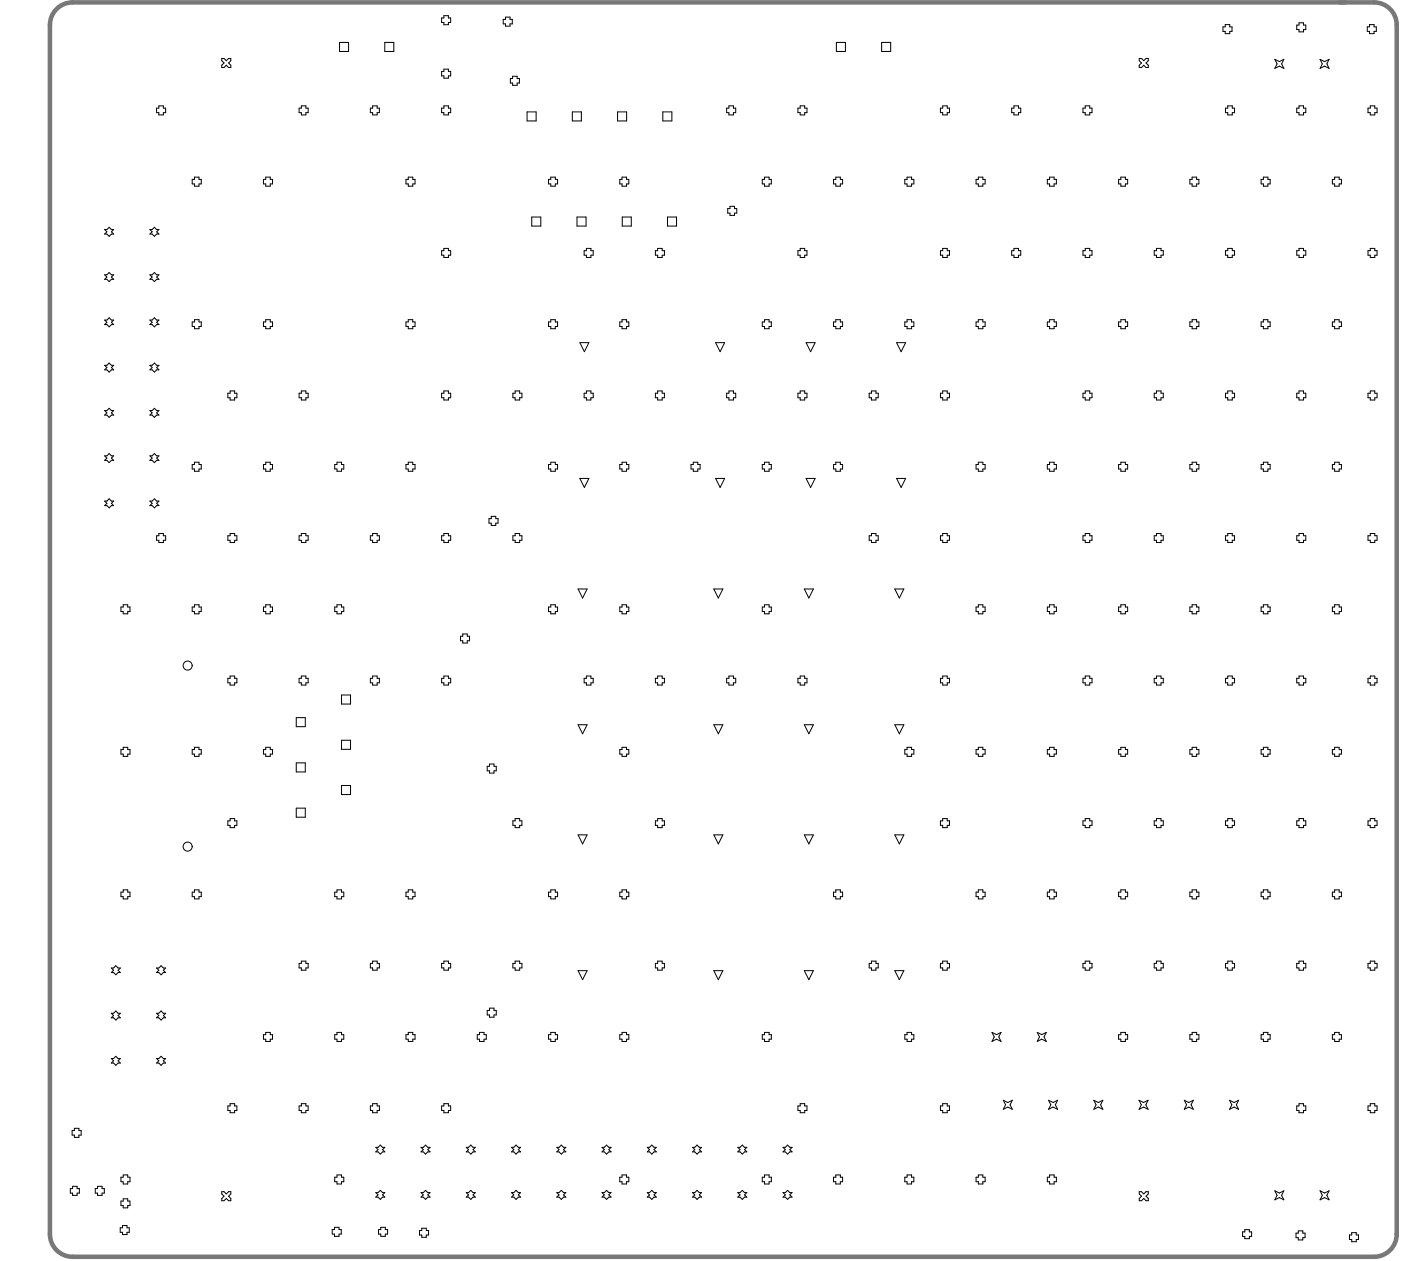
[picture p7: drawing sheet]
<svg xmlns="http://www.w3.org/2000/svg" width="131mm" height="118mm" viewBox="0 0 131 118" stroke-linecap="round" stroke-linejoin="round" font-family="sans-serif">
<g fill="none" stroke="#000" stroke-width=".09">
<path d="M14.8 9.9h.5v.2h.2v.4h-.2v.2h-.5v-.2h-.2v-.4h.2zM18.2 16.6h.4v.2h.2v.4h-.2v.2h-.4v-.2h-.2v-.4h.2zM20.7 5.5h.2l.2 .2 .3-.2h.2v.2l-.2 .2 .2 .2v.2h-.2l-.3-.2-.2 .2h-.2v-.2l.2-.2-.2-.2zM24.8 16.6h.4v.2h.3v.4h-.3v.2h-.4v-.2h-.2v-.4h.2zM28.2 9.9h.4v.2h.2v.4h-.2v.2h-.4v-.2h-.3v-.4h.3zM31.7 4h.9v.8h-.9zM34.8 9.9h.4v.2h.2v.4h-.2v.2h-.4v-.2h-.2v-.4h.2zM35.9 4h.9v.8h-.9zM38.1 16.6h.5v.2h.2v.4h-.2v.2h-.5v-.2h-.2v-.4h.2zM41.5 9.9h.4v.2h.2v.4h-.2v.2h-.4v-.2h-.2v-.4h.2zM41.5 1.5h.4v.2h.2v.4h-.2v.2h-.4v-.2h-.2v-.4h.2zM41.5 6.5h.4v.2h.2v.4h-.2v.2h-.4v-.2h-.2v-.4h.2z"/>
<path d="M47.2 1.6h.4v.2h.3v.4h-.3v.2h-.4v-.2h-.2v-.4h.2zM47.9 7.1h.4v.2h.2v.5h-.2v.2h-.4v-.2h-.2v-.5h.2zM49.2 10.5h.9v.8h-.9zM51.5 16.6h.4v.2h.2v.4h-.2v.2h-.4v-.2h-.3v-.4h.3zM53.5 10.5h.8v.8h-.8zM57.7 10.5h.8v.8h-.8zM58.1 16.6h.4v.2h.2v.4h-.2v.2h-.4v-.2h-.2v-.4h.2zM61.9 10.5h.9v.8h-.9zM68.1 9.9h.4v.2h.2v.4h-.2v.2h-.4v-.2h-.2v-.4h.2zM68.2 19.3h.4v.2h.2v.4h-.2v.2h-.4v-.2h-.2v-.4h.2zM71.4 16.6h.4v.2h.3v.4h-.3v.2h-.4v-.2h-.2v-.4h.2zM74.8 9.9h.4v.2h.2v.4h-.2v.2h-.4v-.2h-.3v-.4h.3z"/>
<path d="M78.1 16.6h.4v.2h.2v.4h-.2v.2h-.4v-.2h-.2v-.4h.2zM78.1 4h.9v.8h-.9zM82.4 4h.8v.8h-.8zM84.7 16.6h.5v.2h.2v.4h-.2v.2h-.5v-.2h-.2v-.4h.2zM88.1 9.9h.4v.2h.2v.4h-.2v.2h-.4v-.2h-.2v-.4h.2zM91.4 16.6h.4v.2h.2v.4h-.2v.2h-.4v-.2h-.2v-.4h.2zM94.7 9.9h.4v.2h.3v.4h-.3v.2h-.4v-.2h-.2v-.4h.2zM98.1 16.6h.4v.2h.2v.4h-.2v.2h-.4v-.2h-.3v-.4h.3zM101.4 9.9h.4v.2h.2v.4h-.2v.2h-.4v-.2h-.2v-.4h.2zM104.7 16.6h.4v.2h.2v.4h-.2v.2h-.4v-.2h-.2v-.4h.2zM106.4 5.5h.2l.2 .2 .3-.2h.2v.2l-.2 .2 .2 .2v.2h-.2l-.3-.2-.2 .2h-.2v-.2l.2-.2-.2-.2zM111.4 16.6h.4v.2h.2v.4h-.2v.2h-.4v-.2h-.2v-.4h.2z"/>
<path d="M114.5 2.3h.4v.2h.2v.4h-.2v.2h-.4v-.2h-.3v-.4h.3zM114.7 9.9h.4v.2h.2v.4h-.2v.2h-.4v-.2h-.2v-.4h.2zM118 16.6h.4v.2h.3v.4h-.3v.2h-.4v-.2h-.2v-.4h.2zM119.1 5.5l.4 .3 .4-.3-.2 .5 .2 .4-.4-.2-.4 .2 .2-.4zM121.4 9.9h.4v.2h.2v.4h-.2v.2h-.4v-.2h-.3v-.4h.3zM121.4 2.1h.4v.2h.2v.5h-.2v.2h-.4v-.2h-.3v-.5h.3zM123.3 5.5l.4 .3 .5-.3-.2 .5 .2 .4-.5-.2-.4 .2 .2-.4zM124.7 16.6h.4v.2h.2v.4h-.2v.2h-.4v-.2h-.2v-.4h.2zM127.9 2.3h.5v.2h.2v.4h-.2v.2h-.5v-.2h-.2v-.4h.2zM128 9.9h.4v.2h.2v.4h-.2v.2h-.4v-.2h-.2v-.4h.2zM9.8 38.4h.2l.2-.2 .2 .2h.2l-.2 .2 .2 .2h-.2l-.2 .2-.2-.2h-.2l.2-.2zM9.8 34.1h.2l.2-.2 .2 .2h.2l-.2 .2 .2 .3h-.2l-.2 .2-.2-.2h-.2l.2-.3z"/>
<path d="M9.8 29.9h.2l.2-.2 .2 .2h.2l-.2 .2 .2 .2h-.2l-.2 .2-.2-.2h-.2l.2-.2zM9.8 25.7h.2l.2-.2 .2 .2h.2l-.2 .2 .2 .2h-.2l-.2 .2-.2-.2h-.2l.2-.2zM9.8 21.4h.2l.2-.2 .2 .2h.2l-.2 .3 .2 .2h-.2l-.2 .2-.2-.2h-.2l.2-.2zM14 38.4h.2l.2-.2 .2 .2h.2l-.2 .2 .2 .2h-.2l-.2 .2-.2-.2h-.2l.2-.2zM14 34.1h.2l.2-.2 .2 .2h.2l-.2 .2 .2 .3h-.2l-.2 .2-.2-.2h-.2l.2-.3zM14 29.9h.2l.2-.2 .2 .2h.2l-.2 .2 .2 .2h-.2l-.2 .2-.2-.2h-.2l.2-.2zM14 25.7h.2l.2-.2 .2 .2h.2l-.2 .2 .2 .2h-.2l-.2 .2-.2-.2h-.2l.2-.2zM14 21.4h.2l.2-.2 .2 .2h.2l-.2 .3 .2 .2h-.2l-.2 .2-.2-.2h-.2l.2-.2zM18.2 29.9h.4v.2h.2v.4h-.2v.2h-.4v-.2h-.2v-.4h.2zM21.5 36.5h.4v.2h.2v.5h-.2v.2h-.4v-.2h-.2v-.5h.2zM24.8 29.9h.4v.2h.3v.4h-.3v.2h-.4v-.2h-.2v-.4h.2zM28.2 36.5h.4v.2h.2v.5h-.2v.2h-.4v-.2h-.3v-.5h.3z"/>
<path d="M38.1 29.9h.5v.2h.2v.4h-.2v.2h-.5v-.2h-.2v-.4h.2zM41.5 36.5h.4v.2h.2v.5h-.2v.2h-.4v-.2h-.2v-.5h.2zM41.5 23.2h.4v.2h.2v.4h-.2v.3h-.4v-.3h-.2v-.4h.2zM48.1 36.5h.4v.2h.3v.5h-.3v.2h-.4v-.2h-.2v-.5h.2zM49.7 20.3h.8v.8h-.8zM51.5 29.9h.4v.2h.2v.4h-.2v.2h-.4v-.2h-.3v-.4h.3zM53.9 20.3h.8v.8h-.8zM54.2 32h.8l-.4 .9zM54.8 36.5h.4v.2h.2v.5h-.2v.2h-.4v-.2h-.2v-.5h.2zM54.8 23.2h.4v.2h.2v.4h-.2v.3h-.4v-.3h-.2v-.4h.2zM58.1 29.9h.4v.2h.2v.4h-.2v.2h-.4v-.2h-.2v-.4h.2zM58.1 20.3h.9v.8h-.9z"/>
<path d="M61.4 36.5h.5v.2h.2v.5h-.2v.2h-.5v-.2h-.2v-.5h.2zM61.4 23.2h.5v.2h.2v.4h-.2v.3h-.5v-.3h-.2v-.4h.2zM62.4 20.3h.8v.8h-.8zM66.9 32h.8l-.4 .9zM68.1 36.5h.4v.2h.2v.5h-.2v.2h-.4v-.2h-.2v-.5h.2zM71.4 29.9h.4v.2h.3v.4h-.3v.2h-.4v-.2h-.2v-.4h.2zM74.8 36.5h.4v.2h.2v.5h-.2v.2h-.4v-.2h-.3v-.5h.3zM74.8 23.2h.4v.2h.2v.4h-.2v.3h-.4v-.3h-.3v-.4h.3zM75.3 32h.9l-.5 .9zM78.1 29.9h.4v.2h.2v.4h-.2v.2h-.4v-.2h-.2v-.4h.2zM81.4 36.5h.4v.2h.2v.5h-.2v.2h-.4v-.2h-.2v-.5h.2zM83.8 32h.8l-.4 .9z"/>
<path d="M84.7 29.9h.5v.2h.2v.4h-.2v.2h-.5v-.2h-.2v-.4h.2zM88.1 36.5h.4v.2h.2v.5h-.2v.2h-.4v-.2h-.2v-.5h.2zM88.1 23.2h.4v.2h.2v.4h-.2v.3h-.4v-.3h-.2v-.4h.2zM91.4 29.9h.4v.2h.2v.4h-.2v.2h-.4v-.2h-.2v-.4h.2zM94.7 23.2h.4v.2h.3v.4h-.3v.3h-.4v-.3h-.2v-.4h.2zM98.1 29.9h.4v.2h.2v.4h-.2v.2h-.4v-.2h-.3v-.4h.3zM101.4 36.5h.4v.2h.2v.5h-.2v.2h-.4v-.2h-.2v-.5h.2zM101.4 23.2h.4v.2h.2v.4h-.2v.3h-.4v-.3h-.2v-.4h.2zM104.7 29.9h.4v.2h.2v.4h-.2v.2h-.4v-.2h-.2v-.4h.2zM108 36.5h.5v.2h.2v.5h-.2v.2h-.5v-.2h-.2v-.5h.2zM108 23.2h.5v.2h.2v.4h-.2v.3h-.5v-.3h-.2v-.4h.2zM111.4 29.9h.4v.2h.2v.4h-.2v.2h-.4v-.2h-.2v-.4h.2z"/>
<path d="M114.7 36.5h.4v.2h.2v.5h-.2v.2h-.4v-.2h-.2v-.5h.2zM114.7 23.2h.4v.2h.2v.4h-.2v.3h-.4v-.3h-.2v-.4h.2zM118 29.9h.4v.2h.3v.4h-.3v.2h-.4v-.2h-.2v-.4h.2zM121.4 36.5h.4v.2h.2v.5h-.2v.2h-.4v-.2h-.3v-.5h.3zM121.4 23.2h.4v.2h.2v.4h-.2v.3h-.4v-.3h-.3v-.4h.3zM124.7 29.9h.4v.2h.2v.4h-.2v.2h-.4v-.2h-.2v-.4h.2zM128 36.5h.4v.2h.2v.5h-.2v.2h-.4v-.2h-.2v-.5h.2zM128 23.2h.4v.2h.2v.4h-.2v.3h-.4v-.3h-.2v-.4h.2zM9.8 46.8h.2l.2-.2 .2 .2h.2l-.2 .2 .2 .2h-.2l-.2 .3-.2-.3h-.2l.2-.2zM9.8 42.6h.2l.2-.2 .2 .2h.2l-.2 .2 .2 .2h-.2l-.2 .2-.2-.2h-.2l.2-.2zM11.5 56.5h.4v.2h.2v.4h-.2v.3h-.4v-.3h-.2v-.4h.2zM14 42.6h.2l.2-.2 .2 .2h.2l-.2 .2 .2 .2h-.2l-.2 .2-.2-.2h-.2l.2-.2z"/>
<path d="M14 46.8h.2l.2-.2 .2 .2h.2l-.2 .2 .2 .2h-.2l-.2 .3-.2-.3h-.2l.2-.2zM14.8 49.9h.5v.2h.2v.4h-.2v.2h-.5v-.2h-.2v-.4h.2zM18.2 56.5h.4v.2h.2v.4h-.2v.3h-.4v-.3h-.2v-.4h.2zM18.2 43.2h.4v.2h.2v.4h-.2v.2h-.4v-.2h-.2v-.4h.2zM21.5 49.9h.4v.2h.2v.4h-.2v.2h-.4v-.2h-.2v-.4h.2zM24.8 56.5h.4v.2h.3v.4h-.3v.3h-.4v-.3h-.2v-.4h.2zM24.8 43.2h.4v.2h.3v.4h-.3v.2h-.4v-.2h-.2v-.4h.2zM28.2 49.9h.4v.2h.2v.4h-.2v.2h-.4v-.2h-.3v-.4h.3zM31.5 56.5h.4v.2h.2v.4h-.2v.3h-.4v-.3h-.2v-.4h.2zM31.5 43.2h.4v.2h.2v.4h-.2v.2h-.4v-.2h-.2v-.4h.2zM34.8 49.9h.4v.2h.2v.4h-.2v.2h-.4v-.2h-.2v-.4h.2zM38.1 43.2h.5v.2h.2v.4h-.2v.2h-.5v-.2h-.2v-.4h.2z"/>
<path d="M41.5 49.9h.4v.2h.2v.4h-.2v.2h-.4v-.2h-.2v-.4h.2zM43.2 59.2h.5v.3h.2v.4h-.2v.2h-.5v-.2h-.2v-.4h.2zM45.9 48.2h.4v.3h.2v.4h-.2v.2h-.4v-.2h-.2v-.4h.2zM48.1 49.9h.4v.2h.3v.4h-.3v.2h-.4v-.2h-.2v-.4h.2zM51.5 56.5h.4v.2h.2v.4h-.2v.3h-.4v-.3h-.3v-.4h.3zM51.5 43.2h.4v.2h.2v.4h-.2v.2h-.4v-.2h-.3v-.4h.3zM54 55h.8l-.4 .9zM54.2 44.7h.8l-.4 .8zM58.1 56.5h.4v.2h.2v.4h-.2v.3h-.4v-.3h-.2v-.4h.2zM58.1 43.2h.4v.2h.2v.4h-.2v.2h-.4v-.2h-.2v-.4h.2zM64.8 43.2h.4v.2h.2v.4h-.2v.2h-.4v-.2h-.2v-.4h.2zM66.7 55h.8l-.4 .9z"/>
<path d="M66.9 44.7h.8l-.4 .8zM71.4 56.5h.4v.2h.3v.4h-.3v.3h-.4v-.3h-.2v-.4h.2zM71.4 43.2h.4v.2h.3v.4h-.3v.2h-.4v-.2h-.2v-.4h.2zM75.1 55h.9l-.4 .9zM75.3 44.7h.9l-.5 .8zM78.1 43.2h.4v.2h.2v.4h-.2v.2h-.4v-.2h-.2v-.4h.2zM81.4 49.9h.4v.2h.2v.4h-.2v.2h-.4v-.2h-.2v-.4h.2zM83.6 55h.8l-.4 .9zM83.8 44.7h.8l-.4 .8zM88.1 49.9h.4v.2h.2v.4h-.2v.2h-.4v-.2h-.2v-.4h.2zM91.4 56.5h.4v.2h.2v.4h-.2v.3h-.4v-.3h-.2v-.4h.2zM91.4 43.2h.4v.2h.2v.4h-.2v.2h-.4v-.2h-.2v-.4h.2z"/>
<path d="M98.1 56.5h.4v.2h.2v.4h-.2v.3h-.4v-.3h-.3v-.4h.3zM98.1 43.2h.4v.2h.2v.4h-.2v.2h-.4v-.2h-.3v-.4h.3zM101.4 49.9h.4v.2h.2v.4h-.2v.2h-.4v-.2h-.2v-.4h.2zM104.7 56.5h.4v.2h.2v.4h-.2v.3h-.4v-.3h-.2v-.4h.2zM104.7 43.2h.4v.2h.2v.4h-.2v.2h-.4v-.2h-.2v-.4h.2zM108 49.9h.5v.2h.2v.4h-.2v.2h-.5v-.2h-.2v-.4h.2zM111.4 56.5h.4v.2h.2v.4h-.2v.3h-.4v-.3h-.2v-.4h.2zM111.4 43.2h.4v.2h.2v.4h-.2v.2h-.4v-.2h-.2v-.4h.2zM114.7 49.9h.4v.2h.2v.4h-.2v.2h-.4v-.2h-.2v-.4h.2zM118 56.5h.4v.2h.3v.4h-.3v.3h-.4v-.3h-.2v-.4h.2zM118 43.2h.4v.2h.3v.4h-.3v.2h-.4v-.2h-.2v-.4h.2zM121.4 49.9h.4v.2h.2v.4h-.2v.2h-.4v-.2h-.3v-.4h.3z"/>
<path d="M124.7 56.5h.4v.2h.2v.4h-.2v.3h-.4v-.3h-.2v-.4h.2zM124.7 43.2h.4v.2h.2v.4h-.2v.2h-.4v-.2h-.2v-.4h.2zM128 49.9h.4v.2h.2v.4h-.2v.2h-.4v-.2h-.2v-.4h.2zM11.5 69.8h.4v.2h.2v.5h-.2v.2h-.4v-.2h-.2v-.5h.2zM18.2 69.8h.4v.2h.2v.5h-.2v.2h-.4v-.2h-.2v-.5h.2zM21.5 63.2h.4v.2h.2v.4h-.2v.2h-.4v-.2h-.2v-.4h.2zM21.5 76.5h.4v.2h.2v.4h-.2v.2h-.4v-.2h-.2v-.4h.2zM24.8 69.8h.4v.2h.3v.5h-.3v.2h-.4v-.2h-.2v-.5h.2zM27.7 67.1h.8v.8h-.8zM27.7 71.3h.8v.8h-.8zM27.7 75.5h.8v.9h-.8zM28.2 63.2h.4v.2h.2v.4h-.2v.2h-.4v-.2h-.3v-.4h.3z"/>
<path d="M31.9 64.9h.8v.9h-.8zM31.9 69.2h.8v.8h-.8zM31.9 73.4h.8v.8h-.8zM34.8 63.2h.4v.2h.2v.4h-.2v.2h-.4v-.2h-.2v-.4h.2zM41.5 63.2h.4v.2h.2v.4h-.2v.2h-.4v-.2h-.2v-.4h.2zM45.7 71.4h.4v.2h.3v.4h-.3v.2h-.4v-.2h-.2v-.4h.2zM48.1 76.5h.4v.2h.3v.4h-.3v.2h-.4v-.2h-.2v-.4h.2zM54 78h.8l-.4 .9zM54 67.7h.8l-.4 .9zM54.8 63.2h.4v.2h.2v.4h-.2v.2h-.4v-.2h-.2v-.4h.2zM58.1 69.8h.4v.2h.2v.5h-.2v.2h-.4v-.2h-.2v-.5h.2zM61.4 76.5h.5v.2h.2v.4h-.2v.2h-.5v-.2h-.2v-.4h.2z"/>
<path d="M61.4 63.2h.5v.2h.2v.4h-.2v.2h-.5v-.2h-.2v-.4h.2zM66.7 78h.8l-.4 .9zM66.7 67.7h.8l-.4 .9zM68.1 63.2h.4v.2h.2v.4h-.2v.2h-.4v-.2h-.2v-.4h.2zM74.8 63.2h.4v.2h.2v.4h-.2v.2h-.4v-.2h-.3v-.4h.3zM75.1 78h.9l-.4 .9zM75.1 67.7h.9l-.4 .9zM83.6 78h.8l-.4 .9zM83.6 67.7h.8l-.4 .9zM84.7 69.8h.5v.2h.2v.5h-.2v.2h-.5v-.2h-.2v-.5h.2zM88.1 76.5h.4v.2h.2v.4h-.2v.2h-.4v-.2h-.2v-.4h.2zM88.1 63.2h.4v.2h.2v.4h-.2v.2h-.4v-.2h-.2v-.4h.2z"/>
<path d="M91.4 69.8h.4v.2h.2v.5h-.2v.2h-.4v-.2h-.2v-.5h.2zM98.1 69.8h.4v.2h.2v.5h-.2v.2h-.4v-.2h-.3v-.5h.3zM101.4 76.5h.4v.2h.2v.4h-.2v.2h-.4v-.2h-.2v-.4h.2zM101.4 63.2h.4v.2h.2v.4h-.2v.2h-.4v-.2h-.2v-.4h.2zM104.7 69.8h.4v.2h.2v.5h-.2v.2h-.4v-.2h-.2v-.5h.2zM108 76.5h.5v.2h.2v.4h-.2v.2h-.5v-.2h-.2v-.4h.2zM108 63.2h.5v.2h.2v.4h-.2v.2h-.5v-.2h-.2v-.4h.2zM111.4 69.8h.4v.2h.2v.5h-.2v.2h-.4v-.2h-.2v-.5h.2zM114.7 76.5h.4v.2h.2v.4h-.2v.2h-.4v-.2h-.2v-.4h.2zM114.7 63.2h.4v.2h.2v.4h-.2v.2h-.4v-.2h-.2v-.4h.2zM118 69.8h.4v.2h.3v.5h-.3v.2h-.4v-.2h-.2v-.5h.2zM121.4 76.5h.4v.2h.2v.4h-.2v.2h-.4v-.2h-.3v-.4h.3z"/>
<path d="M121.4 63.2h.4v.2h.2v.4h-.2v.2h-.4v-.2h-.3v-.4h.3zM124.7 69.8h.4v.2h.2v.5h-.2v.2h-.4v-.2h-.2v-.5h.2zM128 76.5h.4v.2h.2v.4h-.2v.2h-.4v-.2h-.2v-.4h.2zM128 63.2h.4v.2h.2v.4h-.2v.2h-.4v-.2h-.2v-.4h.2zM10.4 98.9h.2l.2-.2 .2 .2h.2l-.2 .2 .2 .2h-.2l-.2 .2-.2-.2h-.2l.2-.2zM10.4 94.7h.2l.2-.2 .2 .2h.2l-.2 .2 .2 .2h-.2l-.2 .2-.2-.2h-.2l.2-.2zM10.4 90.5h.2l.2-.3 .2 .3h.2l-.2 .2 .2 .2h-.2l-.2 .2-.2-.2h-.2l.2-.2zM11.5 83.1h.4v.3h.2v.4h-.2v.2h-.4v-.2h-.2v-.4h.2zM14.6 94.7h.2l.2-.2 .3 .2h.2l-.2 .2 .2 .2h-.2l-.3 .2-.2-.2h-.2l.2-.2zM14.6 98.9h.2l.2-.2 .3 .2h.2l-.2 .2 .2 .2h-.2l-.3 .2-.2-.2h-.2l.2-.2zM14.6 90.5h.2l.2-.3 .3 .3h.2l-.2 .2 .2 .2h-.2l-.3 .2-.2-.2h-.2l.2-.2zM18.2 83.1h.4v.3h.2v.4h-.2v.2h-.4v-.2h-.2v-.4h.2z"/>
<path d="M24.8 96.5h.4v.2h.3v.4h-.3v.2h-.4v-.2h-.2v-.4h.2zM28.2 89.8h.4v.2h.2v.4h-.2v.3h-.4v-.3h-.3v-.4h.3zM31.5 83.1h.4v.3h.2v.4h-.2v.2h-.4v-.2h-.2v-.4h.2zM31.5 96.5h.4v.2h.2v.4h-.2v.2h-.4v-.2h-.2v-.4h.2zM34.8 89.8h.4v.2h.2v.4h-.2v.3h-.4v-.3h-.2v-.4h.2zM38.1 83.1h.5v.3h.2v.4h-.2v.2h-.5v-.2h-.2v-.4h.2zM38.1 96.5h.5v.2h.2v.4h-.2v.2h-.5v-.2h-.2v-.4h.2zM41.5 89.8h.4v.2h.2v.4h-.2v.3h-.4v-.3h-.2v-.4h.2zM44.8 96.5h.4v.2h.2v.4h-.2v.2h-.4v-.2h-.2v-.4h.2zM45.7 94.2h.4v.2h.3v.4h-.3v.2h-.4v-.2h-.2v-.4h.2zM48.1 89.8h.4v.2h.3v.4h-.3v.3h-.4v-.3h-.2v-.4h.2zM51.5 83.1h.4v.3h.2v.4h-.2v.2h-.4v-.2h-.3v-.4h.3z"/>
<path d="M51.5 96.5h.4v.2h.2v.4h-.2v.2h-.4v-.2h-.3v-.4h.3zM54 90.7h.8l-.4 .8zM58.1 83.1h.4v.3h.2v.4h-.2v.2h-.4v-.2h-.2v-.4h.2zM58.1 96.5h.4v.2h.2v.4h-.2v.2h-.4v-.2h-.2v-.4h.2zM61.4 89.8h.5v.2h.2v.4h-.2v.3h-.5v-.3h-.2v-.4h.2zM66.7 90.7h.8l-.4 .8zM71.4 96.5h.4v.2h.3v.4h-.3v.2h-.4v-.2h-.2v-.4h.2zM75.1 90.7h.9l-.4 .8zM78.1 83.1h.4v.3h.2v.4h-.2v.2h-.4v-.2h-.2v-.4h.2zM81.4 89.8h.4v.2h.2v.4h-.2v.3h-.4v-.3h-.2v-.4h.2zM83.6 90.7h.8l-.4 .8zM84.7 96.5h.5v.2h.2v.4h-.2v.2h-.5v-.2h-.2v-.4h.2z"/>
<path d="M88.1 89.8h.4v.2h.2v.4h-.2v.3h-.4v-.3h-.2v-.4h.2zM91.4 83.1h.4v.3h.2v.4h-.2v.2h-.4v-.2h-.2v-.4h.2zM92.7 96.5l.4 .2 .4-.2-.2 .4 .2 .4-.4-.2-.4 .2 .2-.4zM96.9 96.5l.4 .2 .4-.2-.2 .4 .2 .4-.4-.2-.4 .2 .2-.4zM98.1 83.1h.4v.3h.2v.4h-.2v.2h-.4v-.2h-.3v-.4h.3zM101.4 89.8h.4v.2h.2v.4h-.2v.3h-.4v-.3h-.2v-.4h.2zM104.7 83.1h.4v.3h.2v.4h-.2v.2h-.4v-.2h-.2v-.4h.2zM104.7 96.5h.4v.2h.2v.4h-.2v.2h-.4v-.2h-.2v-.4h.2zM108 89.8h.5v.2h.2v.4h-.2v.3h-.5v-.3h-.2v-.4h.2zM111.4 83.1h.4v.3h.2v.4h-.2v.2h-.4v-.2h-.2v-.4h.2zM111.4 96.5h.4v.2h.2v.4h-.2v.2h-.4v-.2h-.2v-.4h.2zM114.7 89.8h.4v.2h.2v.4h-.2v.3h-.4v-.3h-.2v-.4h.2z"/>
<path d="M118 83.1h.4v.3h.3v.4h-.3v.2h-.4v-.2h-.2v-.4h.2zM118 96.5h.4v.2h.3v.4h-.3v.2h-.4v-.2h-.2v-.4h.2zM121.4 89.8h.4v.2h.2v.4h-.2v.3h-.4v-.3h-.3v-.4h.3zM124.7 83.1h.4v.3h.2v.4h-.2v.2h-.4v-.2h-.2v-.4h.2zM124.7 96.5h.4v.2h.2v.4h-.2v.2h-.4v-.2h-.2v-.4h.2zM128 89.8h.4v.2h.2v.4h-.2v.3h-.4v-.3h-.2v-.4h.2zM6.8 110.9h.4v.2h.2v.4h-.2v.2h-.4v-.2h-.2v-.4h.2zM6.9 105.4h.5v.2h.2v.5h-.2v.2h-.5v-.2h-.2v-.5h.2zM9.1 110.9h.4v.2h.2v.4h-.2v.2h-.4v-.2h-.2v-.4h.2zM11.4 114.5h.5v.2h.2v.4h-.2v.3h-.5v-.3h-.2v-.4h.2zM11.5 109.8h.4v.2h.2v.4h-.2v.2h-.4v-.2h-.2v-.4h.2zM11.5 112h.4v.2h.2v.5h-.2v.2h-.4v-.2h-.2v-.5h.2z"/>
<path d="M20.7 111.4h.2l.2 .2 .3-.2h.2v.2l-.2 .2 .2 .2v.2h-.2l-.3-.2-.2 .2h-.2v-.2l.2-.2-.2-.2zM21.5 103.1h.4v.2h.2v.5h-.2v.2h-.4v-.2h-.2v-.5h.2zM28.2 103.1h.4v.2h.2v.5h-.2v.2h-.4v-.2h-.3v-.5h.3zM31.2 114.7h.5v.2h.2v.4h-.2v.2h-.5v-.2h-.2v-.4h.2zM31.5 109.8h.4v.2h.2v.4h-.2v.2h-.4v-.2h-.2v-.4h.2zM34.8 103.1h.4v.2h.2v.5h-.2v.2h-.4v-.2h-.2v-.5h.2zM35.1 111.4h.2l.2-.2 .2 .2h.3l-.3 .2 .3 .3h-.3l-.2 .2-.2-.2h-.2l.2-.3zM35.1 107.2h.2l.2-.2 .2 .2h.3l-.3 .2 .3 .2h-.3l-.2 .2-.2-.2h-.2l.2-.2zM35.6 114.7h.4v.2h.2v.4h-.2v.2h-.4v-.2h-.2v-.4h.2zM39.3 107.2h.2l.3-.2 .2 .2h.2l-.2 .2 .2 .2h-.2l-.2 .2-.3-.2h-.2l.2-.2zM39.3 111.4h.2l.3-.2 .2 .2h.2l-.2 .2 .2 .3h-.2l-.2 .2-.3-.2h-.2l.2-.3zM39.4 114.8h.4v.2h.2v.4h-.2v.2h-.4v-.2h-.2v-.4h.2z"/>
<path d="M41.5 103.1h.4v.2h.2v.5h-.2v.2h-.4v-.2h-.2v-.5h.2zM43.6 111.4h.2l.2-.2 .2 .2h.2l-.2 .2 .2 .3h-.2l-.2 .2-.2-.2h-.2l.2-.3zM43.6 107.2h.2l.2-.2 .2 .2h.2l-.2 .2 .2 .2h-.2l-.2 .2-.2-.2h-.2l.2-.2zM47.8 111.4h.2l.2-.2 .2 .2h.2l-.2 .2 .2 .3h-.2l-.2 .2-.2-.2h-.2l.2-.3zM47.8 107.2h.2l.2-.2 .2 .2h.2l-.2 .2 .2 .2h-.2l-.2 .2-.2-.2h-.2l.2-.2zM52 111.4h.2l.2-.2 .2 .2h.3l-.3 .2 .3 .3h-.3l-.2 .2-.2-.2h-.2l.2-.3zM52 107.2h.2l.2-.2 .2 .2h.3l-.3 .2 .3 .2h-.3l-.2 .2-.2-.2h-.2l.2-.2zM56.2 111.4h.3l.2-.2 .2 .2h.2l-.2 .2 .2 .3h-.2l-.2 .2-.2-.2h-.3l.3-.3zM56.2 107.2h.3l.2-.2 .2 .2h.2l-.2 .2 .2 .2h-.2l-.2 .2-.2-.2h-.3l.3-.2zM58.1 109.8h.4v.2h.2v.4h-.2v.2h-.4v-.2h-.2v-.4h.2zM60.5 111.4h.2l.2-.2 .2 .2h.2l-.2 .2 .2 .3h-.2l-.2 .2-.2-.2h-.2l.2-.3zM60.5 107.2h.2l.2-.2 .2 .2h.2l-.2 .2 .2 .2h-.2l-.2 .2-.2-.2h-.2l.2-.2z"/>
<path d="M64.7 111.4h.2l.2-.2 .2 .2h.2l-.2 .2 .2 .3h-.2l-.2 .2-.2-.2h-.2l.2-.3zM64.7 107.2h.2l.2-.2 .2 .2h.2l-.2 .2 .2 .2h-.2l-.2 .2-.2-.2h-.2l.2-.2zM68.9 111.4h.2l.2-.2 .3 .2h.2l-.2 .2 .2 .3h-.2l-.3 .2-.2-.2h-.2l.2-.3zM68.9 107.2h.2l.2-.2 .3 .2h.2l-.2 .2 .2 .2h-.2l-.3 .2-.2-.2h-.2l.2-.2zM71.4 109.8h.4v.2h.3v.4h-.3v.2h-.4v-.2h-.2v-.4h.2zM73.1 111.4h.3l.2-.2 .2 .2h.2l-.2 .2 .2 .3h-.2l-.2 .2-.2-.2h-.3l.3-.3zM73.1 107.2h.3l.2-.2 .2 .2h.2l-.2 .2 .2 .2h-.2l-.2 .2-.2-.2h-.3l.3-.2zM74.8 103.1h.4v.2h.2v.5h-.2v.2h-.4v-.2h-.3v-.5h.3zM78.1 109.8h.4v.2h.2v.4h-.2v.2h-.4v-.2h-.2v-.4h.2zM84.7 109.8h.5v.2h.2v.4h-.2v.2h-.5v-.2h-.2v-.4h.2zM88.1 103.1h.4v.2h.2v.5h-.2v.2h-.4v-.2h-.2v-.5h.2zM91.4 109.8h.4v.2h.2v.4h-.2v.2h-.4v-.2h-.2v-.4h.2z"/>
<path d="M93.7 102.8l.5 .2 .4-.2-.2 .4 .2 .5-.4-.3-.5 .3 .2-.5zM98 102.8l.4 .2 .4-.2-.2 .4 .2 .5-.4-.3-.4 .3 .2-.5zM98.1 109.8h.4v.2h.2v.4h-.2v.2h-.4v-.2h-.3v-.4h.3zM102.2 102.8l.4 .2 .4-.2-.2 .4 .2 .5-.4-.3-.4 .3 .2-.5zM106.4 102.8l.4 .2 .5-.2-.3 .4 .3 .5-.5-.3-.4 .3 .2-.5zM106.4 111.4h.2l.2 .2 .3-.2h.2v.2l-.2 .2 .2 .2v.2h-.2l-.3-.2-.2 .2h-.2v-.2l.2-.2-.2-.2zM110.6 102.8l.5 .2 .4-.2-.2 .4 .2 .5-.4-.3-.5 .3 .2-.5zM114.9 102.8l.4 .2 .4-.2-.2 .4 .2 .5-.4-.3-.4 .3 .2-.5zM116.3 114.9h.4v.2h.2v.4h-.2v.2h-.4v-.2h-.2v-.4h.2zM119.1 111.3l.4 .2 .4-.2-.2 .4 .2 .4-.4-.2-.4 .2 .2-.4zM121.3 115h.4v.2h.2v.4h-.2v.3h-.4v-.3h-.2v-.4h.2zM121.4 103.1h.4v.2h.2v.5h-.2v.2h-.4v-.2h-.3v-.5h.3z"/>
<path d="M123.3 111.3l.4 .2 .5-.2-.2 .4 .2 .4-.5-.2-.4 .2 .2-.4zM126.3 115.2h.4v.2h.2v.4h-.2v.2h-.4v-.2h-.2v-.4h.2zM128 103.1h.4v.2h.2v.5h-.2v.2h-.4v-.2h-.2v-.5h.2z"/>
<circle cx="17.5" cy="79.1" r=".42"/>
<circle cx="17.5" cy="62.2" r=".42"/>
</g>
<path d="M5.3 .8l.4-.3 .5-.2 .6-.1h121.6a2.11 2.11 0 0 1 2.1 2.1v113a2.11 2.11 0 0 1-2.1 2.1h-121.6a2.11 2.11 0 0 1-2.1-2.1v-113v-.5l.3-.5z" fill="none" stroke="#787878" stroke-width=".42"/>
</svg>
